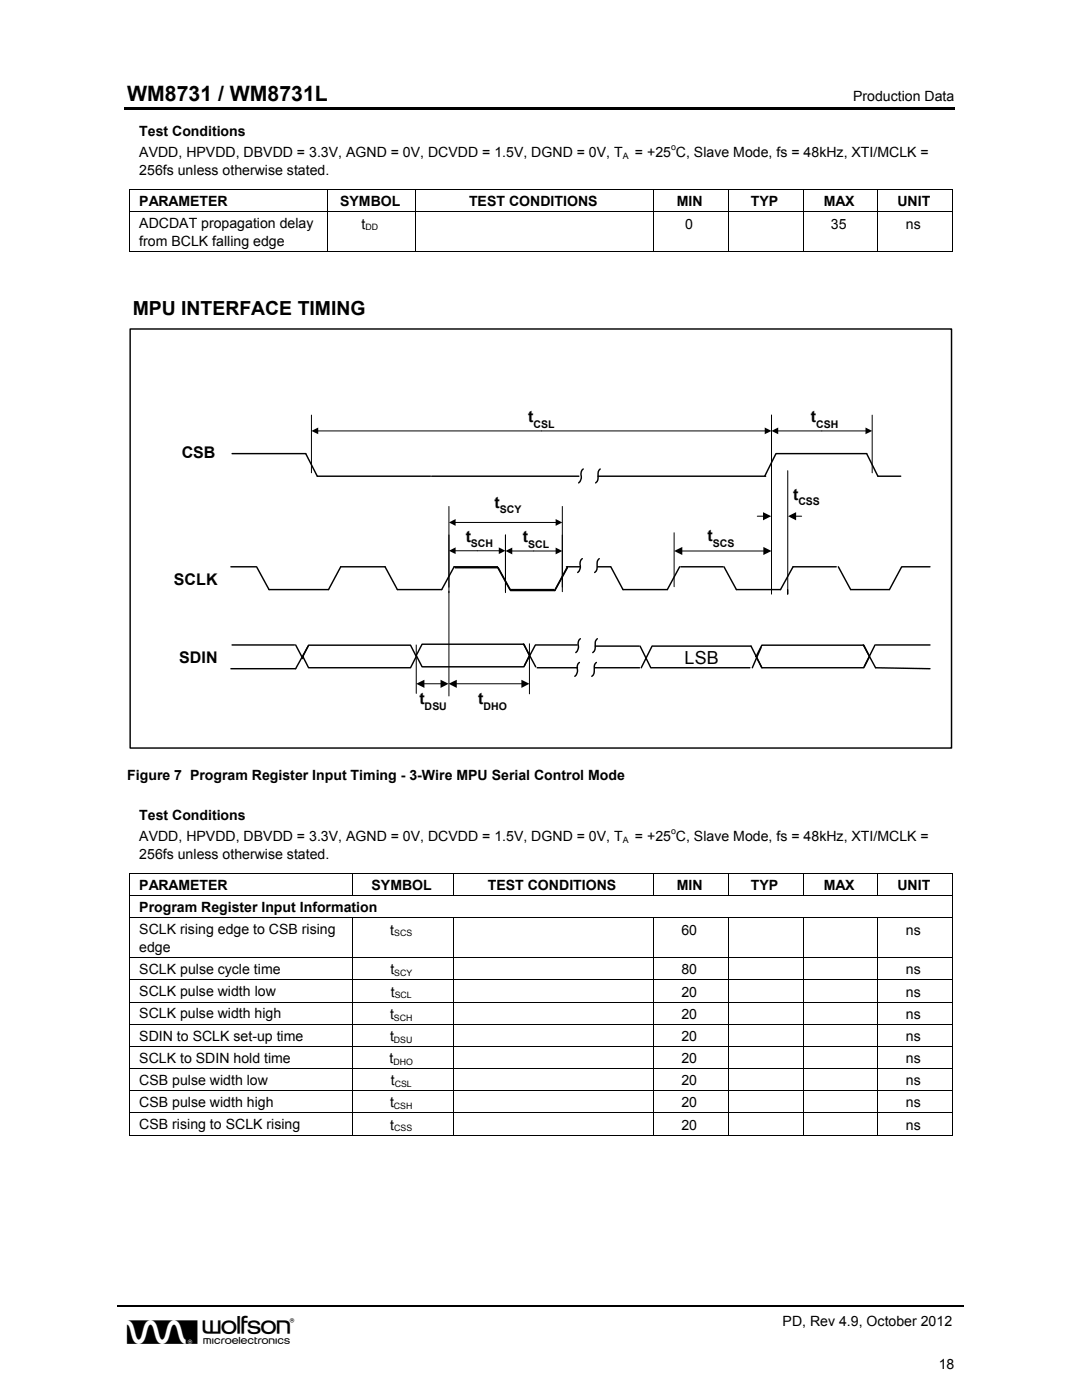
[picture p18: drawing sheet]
<svg xmlns="http://www.w3.org/2000/svg" width="216mm" height="279mm" viewBox="0 0 216 279" stroke-linecap="round" stroke-linejoin="round" font-family="sans-serif">
<defs><g id="words">
<text font-size="7" x="25.4" y="268.2">w</text>
<text font-size="4.2" x="25.4" y="20.1">WM8731 / WM8731L</text>
<text font-size="3.9" x="26.5" y="62.8">MPU INTERFACE TIMING</text>
<text font-size="3.6" x="136.6" y="132.5">LSB</text>
<g font-size="3.2">
<text x="105.4" y="84.3">t</text>
<text x="161.8" y="84.3">t</text>
<text x="36.3" y="91.5">CSB</text>
<text x="98.7" y="101.4">t</text>
<text x="158.2" y="99.8">t</text>
<text x="141.2" y="108">t</text>
<text x="92.9" y="108.2">t</text>
<text x="104.4" y="108.2">t</text>
<text x="34.7" y="116.7">SCLK</text>
<text x="35.7" y="132.4">SDIN</text>
<text x="83.7" y="140.6">t</text>
<text x="95.4" y="140.6">t</text>
</g>
<g font-size="2.8">
<text x="170.2" y="20.1">Production Data</text>
<text x="27.8" y="27.2">Test Conditions</text>
<text x="27.8" y="31.4">AVDD, HPVDD, DBVDD = 3.3V, AGND = 0V, DCVDD = 1.5V, DGND = 0V, T</text>
<text x="27.8" y="34.9">256fs unless otherwise stated.</text>
<text x="126.7" y="31.4">= +25 C, Slave Mode, fs = 48kHz, XTI/MCLK =</text>
<text x="27.8" y="41.1">PARAMETER</text>
<text x="67.9" y="41.1">SYMBOL</text>
<text x="93.6" y="41.1">TEST CONDITIONS</text>
<text x="135.1" y="41.1">MIN</text>
<text x="149.8" y="41.1">TYP</text>
<text x="164.4" y="41.1">MAX</text>
<text x="179.1" y="41.1">UNIT</text>
<text x="27.8" y="45.6">ADCDAT propagation delay</text>
<text x="72.2" y="45.6">t</text>
<text x="136.7" y="45.6">0</text>
<text x="165.8" y="45.6">35</text>
<text x="180.8" y="45.6">ns</text>
<text x="27.8" y="49.1">from BCLK falling edge</text>
<text x="25.4" y="155.6">Figure 7 Program Register Input Timing - 3-Wire MPU Serial Control Mode</text>
<text x="27.8" y="163.6">Test Conditions</text>
<text x="27.8" y="167.9">AVDD, HPVDD, DBVDD = 3.3V, AGND = 0V, DCVDD = 1.5V, DGND = 0V, T</text>
<text x="126.7" y="167.9">= +25 C, Slave Mode, fs = 48kHz, XTI/MCLK =</text>
<text x="27.8" y="171.4">256fs unless otherwise stated.</text>
<text x="27.8" y="177.6">PARAMETER</text>
<text x="74.1" y="177.6">SYMBOL</text>
<text x="97.3" y="177.6">TEST CONDITIONS</text>
<text x="135.1" y="177.6">MIN</text>
<text x="149.8" y="177.6">TYP</text>
<text x="164.4" y="177.6">MAX</text>
<text x="179.1" y="177.6">UNIT</text>
<text x="27.8" y="182">Program Register Input Information</text>
<text x="27.8" y="186.5">SCLK rising edge to CSB rising</text>
<text x="27.8" y="190">edge</text>
<text x="77.9" y="186.5">t</text>
<text x="136" y="186.5">60</text>
<text x="180.8" y="186.5">ns</text>
<text x="27.8" y="194.4">SCLK pulse cycle time</text>
<text x="77.9" y="194.5">t</text>
<text x="136" y="194.5">80</text>
<text x="180.8" y="194.5">ns</text>
<text x="27.8" y="198.8">SCLK pulse width low</text>
<text x="27.8" y="203.3">SCLK pulse width high</text>
<text x="77.8" y="203.3">t</text>
<text x="78" y="198.9">t</text>
<text x="136" y="198.9">20</text>
<text x="136" y="203.3">20</text>
<text x="180.8" y="198.9">ns</text>
<text x="180.8" y="203.3">ns</text>
<text x="27.8" y="207.7">SDIN to SCLK set-up time</text>
<text x="77.8" y="207.8">t</text>
<text x="136" y="207.8">20</text>
<text x="180.8" y="207.8">ns</text>
<text x="27.8" y="212.1">SCLK to SDIN hold time</text>
<text x="77.7" y="212.2">t</text>
<text x="136" y="212.2">20</text>
<text x="180.8" y="212.2">ns</text>
<text x="27.8" y="216.5">CSB pulse width low</text>
<text x="27.8" y="221">CSB pulse width high</text>
<text x="77.8" y="221">t</text>
<text x="78" y="216.6">t</text>
<text x="136" y="216.6">20</text>
<text x="136" y="221">20</text>
<text x="180.8" y="216.6">ns</text>
<text x="180.8" y="221">ns</text>
<text x="27.8" y="225.4">CSB rising to SCLK rising</text>
<text x="77.9" y="225.4">t</text>
<text x="136" y="225.4">20</text>
<text x="180.8" y="225.4">ns</text>
<text x="156.2" y="264.7">PD, Rev 4.9, October 2012</text>
<text x="187.3" y="273.2">18</text>
</g>
<g font-size="2.1">
<text x="106.5" y="85.3">CSL</text>
<text x="162.8" y="85.3">CSH</text>
<text x="159.3" y="100.8">CSS</text>
<text x="99.7" y="102.4">SCY</text>
<text x="94" y="109.2">SCH</text>
<text x="105.4" y="109.3">SCL</text>
<text x="142.3" y="109.1">SCS</text>
<text x="84.7" y="141.7">DSU</text>
<text x="96.5" y="141.7">DHO</text>
</g>
<g font-size="1.8">
<text x="133.9" y="30">o</text>
<text x="124.2" y="31.8">A</text>
<text x="72.9" y="46">DD</text>
<text x="133.9" y="166.5">o</text>
<text x="124.2" y="168.3">A</text>
<text x="78.7" y="186.9">SCS</text>
<text x="78.7" y="194.8">SCY</text>
<text x="78.6" y="203.7">SCH</text>
<text x="78.8" y="199.3">SCL</text>
<text x="78.6" y="208.1">DSU</text>
<text x="78.5" y="212.5">DHO</text>
<text x="78.6" y="221.4">CSH</text>
<text x="78.8" y="217">CSL</text>
<text x="78.7" y="225.8">CSS</text>
</g>
</g></defs>
<path d="M24.9 21.3h165.6v.5h-165.6zM25.8 37.8h.2v.1h-.2zM190 37.8h.2v.1h-.2zM190 50.1h.2v.2h-.2z" fill="#000"/>
<path d="M23.5 260.6h168.9" fill="none" stroke="#000" stroke-width=".34"/>
<g fill="none" stroke="#000" stroke-width=".2">
<path d="M25.8 37.8h164.4M25.9 37.9v4.3M65.4 37.9v4.3M82.9 37.9v4.3M130.4 37.9v4.3M145.3 37.9v4.3M160.3 37.9v4.3M175.2 37.9v4.3M190.1 37.9v4.3M25.8 42.3h164.4M25.8 50.2h39.5M25.9 42.4v7.9"/>
<path d="M65.4 42.4v7.9M65.5 50.2h17.3M82.9 42.4v7.9M83 50.2h47.3M130.4 42.4v7.9M130.5 50.2h14.7M145.3 42.4v7.9M145.4 50.2h14.8M160.3 42.4v7.9M160.3 50.2h14.8M175.2 42.4v7.9M175.2 50.2h14.8"/>
<path d="M190.1 42.4v7.9"/>
</g>
<path d="M26 65.7h163.9v83.6h-163.9zM61 90.5l2.3 4.5h22.6M61.6 128.8h20.3l1.2 2.2-1.2 2.3h-20.3l-1.2-2.3zM84.2 128.6h20.3l1.1 2.2-1.1 2.3h-20.3l-1.1-2.3z" fill="none" stroke="#000" stroke-width=".29"/>
<path d="M185.4 121h3.4v6.8h-3.4z" fill="#fff"/>
<path d="M152 128.8h20.4l1.1 2.2-1.1 2.3h-20.4l-1.1-2.3z" fill="none" stroke="#000" stroke-width=".29"/>
<path d="M62.1 82.8v11.6zM153.9 82.8v11.6z" fill-rule="evenodd" fill="#fff" stroke="#000" stroke-width=".2"/>
<path d="M63.3 86h89.5M83.1 128.7v9.7M84.5 136.5h3.6M90.9 136.5h13.4M105.6 128.5v10" fill="none" stroke="#000" stroke-width=".2"/>
<path d="M62.1 86l1.4-.7v1.4zM152.6 85.3l1.3 .7-1.3 .7zM83.1 136.5l1.6-.8v1.6zM87.9 135.7l1.6 .8-1.6 .8zM89.5 136.5l1.6-.8v1.6zM104 135.7l1.6 .8-1.6 .8z" fill="#000"/>
<g fill="none" stroke="#000" stroke-width=".29">
<path d="M46.3 90.5h14.7M152.6 95l2.2-4.5h18.1l2.3 4.5h4.5M46.1 113.1h5M51.2 113.1l2.5 4.6h11.9l2.4-4.6h8.8l2.5 4.6h8.8l2.5-4.6h8.6l2.5 4.6h8.8M113.2 113.1l-2.4 4.6M121.9 113.1l2.4 4.6h8.9l2.4-4.6M135.8 113.1h8.5M144.5 113.1l2.4 4.6h8.8l2.5-4.6h8.7M167.3 113.1l2.4 4.6h7.7M185.6 113.1h-5.7l-2.4 4.6M46.3 128.7h12.5M59 128.7l1.4 2.7"/>
<path d="M61.5 128.9l-2.5 4.6h-12.9M172.3 128.7l2.4 4.6M174.6 128.7l-2.2 4.3M174.8 128.7h10.8M174.8 133.3l10.8 .2"/>
</g>
<path d="M153.9 82.8v11.6zM174 82.8v11.6z" fill-rule="evenodd" fill="#fff" stroke="#000" stroke-width=".2"/>
<path d="M155.1 86h17.8" fill="none" stroke="#000" stroke-width=".2"/>
<path d="M153.9 86l1.4-.7v1.4zM172.7 85.3l1.3 .7-1.3 .7z" fill="#000"/>
<g fill="none" stroke="#000" stroke-width=".29">
<path d="M86.1 95h29.4M116.4 93.6a1.81 1.81 0 0 0-.4 1.8l-.3 .7-.2 .3M119.3 95h33.5M119.8 93.6a1.68 1.68 0 0 0-.5 1.8l-.2 .7-.2 .3M104.5 128.5l2.4 4.6M106.8 128.8l-2.2 4M106.9 128.7h8.3M107.2 133.3h8M115.6 132.2a1.81 1.81 0 0 0-.4 1.8l-.2 .7-.3 .3M115.8 127.5a1.81 1.81 0 0 0-.4 1.8l-.2 .7-.3 .2M118.7 133.3h8.9M118.8 128.9h8.7"/>
<path d="M119 132.2a1.68 1.68 0 0 0-.4 1.8l-.2 .7-.3 .3M119.2 127.5a1.68 1.68 0 0 0-.4 1.8l-.2 .7-.3 .2M149.9 128.9l2.1 4.4M151.9 129.2l-1.8 4.1"/>
</g>
<path d="M89.6 101.1v16.1zM112.2 101.1v16.1z" fill-rule="evenodd" fill="#fff" stroke="#000" stroke-width=".2"/>
<path d="M90.8 104.3h20.2" fill="none" stroke="#000" stroke-width=".2"/>
<path d="M89.6 104.3l1.3-.7v1.3zM110.9 103.6l1.3 .7-1.3 .6z" fill="#000"/>
<path d="M89.6 106.8v11.5zM100.9 106.8v11.5z" fill-rule="evenodd" fill="#fff" stroke="#000" stroke-width=".2"/>
<path d="M90.8 109.9h8.9" fill="none" stroke="#000" stroke-width=".2"/>
<path d="M89.6 109.9l1.3-.7v1.4zM99.5 109.2l1.4 .7-1.4 .7z" fill="#000"/>
<path d="M100.9 106.8v11.3zM112.2 106.8v11.3z" fill-rule="evenodd" fill="#fff" stroke="#000" stroke-width=".2"/>
<g fill="none" stroke="#000" stroke-width=".2">
<path d="M153.9 94.4v24.2M157.2 93.9v24.7v-.9M89.6 118v20.9M102.1 110h8.9M134.5 106.3v10.8M135.9 110h16.6M151.1 103h1.3M158.6 103h1.4M25.8 174.3h164.4M25.8 178.8h164.4M25.9 174.4v4.3M25.9 178.8v4.3"/>
<path d="M70.4 174.4v4.3M90.4 174.4v4.3M130.4 174.4v4.3M145.3 174.4v4.3M160.3 174.4v4.3M175.2 174.4v4.3M190.1 174.4v4.3M190.1 178.8v4.3M25.8 183.2h164.4M25.8 191.1h164.4M25.8 195.6h164.4M25.8 200h164.4"/>
<path d="M25.9 183.3v7.8M25.9 191.2v4.3M25.9 195.6v4.3M70.4 183.3v7.8M70.4 191.2v4.3M70.4 195.6v4.3M90.4 183.3v7.8M90.4 191.2v4.3M90.4 195.6v4.3M130.4 183.3v7.8M130.4 191.2v4.3M130.4 195.6v4.3"/>
<path d="M145.3 183.3v7.8M145.3 191.2v4.3M145.3 195.6v4.3M160.3 183.3v7.8M160.3 191.2v4.3M160.3 195.6v4.3M175.2 183.3v7.8M175.2 191.2v4.3M175.2 195.6v4.3M190.1 183.3v7.8M190.1 191.2v4.3M190.1 195.6v4.3"/>
<path d="M25.8 204.4h164.4M25.8 208.8h164.4M25.8 213.3h164.4M25.8 217.7h164.4M25.9 200.1v4.2M25.9 204.5v4.2M25.9 208.9v4.3M25.9 213.3v4.3M25.9 217.8v4.2M70.4 200.1v4.2M70.4 204.5v4.2M70.4 208.9v4.3"/>
<path d="M70.4 213.3v4.3M70.4 217.8v4.2M90.4 200.1v4.2M90.4 204.5v4.2M90.4 208.9v4.3M90.4 213.3v4.3M90.4 217.8v4.2M130.4 200.1v4.2M130.4 204.5v4.2M130.4 208.9v4.3M130.4 213.3v4.3M130.4 217.8v4.2"/>
<path d="M145.3 200.1v4.2M145.3 204.5v4.2M145.3 208.9v4.3M145.3 213.3v4.3M145.3 217.8v4.2M160.3 200.1v4.2M160.3 204.5v4.2M160.3 208.9v4.3M160.3 213.3v4.3M160.3 217.8v4.2M175.2 200.1v4.2M175.2 204.5v4.2"/>
<path d="M175.2 208.9v4.3M175.2 213.3v4.3M175.2 217.8v4.2M190.1 200.1v4.2M190.1 204.5v4.2M190.1 208.9v4.3M190.1 213.3v4.3M190.1 217.8v4.2M25.8 222.1h164.4M25.8 226.5h44.5M25.9 222.2v4.4M70.4 222.2v4.4"/>
<path d="M70.5 226.5h19.8M90.4 222.2v4.4M90.5 226.5h39.8M130.4 222.2v4.4M130.5 226.5h14.7M145.3 222.2v4.4M145.4 226.5h14.8M160.3 222.2v4.4M160.3 226.5h14.8M175.2 222.2v4.4M175.2 226.5h14.8M190.1 222.2v4.4"/>
</g>
<path d="M100.9 110l1.3-.7v1.3zM110.9 109.3l1.3 .7-1.3 .6zM134.5 110l1.6-.8v1.6zM152.3 102.2l1.6 .8-1.6 .8zM152.3 109.2l1.6 .8-1.6 .8zM157.2 103l1.7-.8v1.6z" fill="#000"/>
<path d="M90.8 113.3h8.4M99.4 113.3l2.5 4.6h8.8l2.5-4.6M113 113.1h2.7M116.2 111.5a1.81 1.81 0 0 0-.4 1.8l-.3 .7-.2 .3M119.2 113.1h2.6M119.6 111.5a1.68 1.68 0 0 0-.5 1.8l-.1 .7-.3 .3M127.7 128.9l2.2 4.4M130 133.3h19.6M130.1 128.9l-2.1 4.4M130.2 128.9h19.7" fill="none" stroke="#000" stroke-width=".29"/>
<path d="M25.8 174.2h.2v.2h-.2zM190 174.2h.2v.2h-.2zM190 226.4h.2v.2h-.2z" fill="#000"/>
<use href="#words"/>
</svg>
